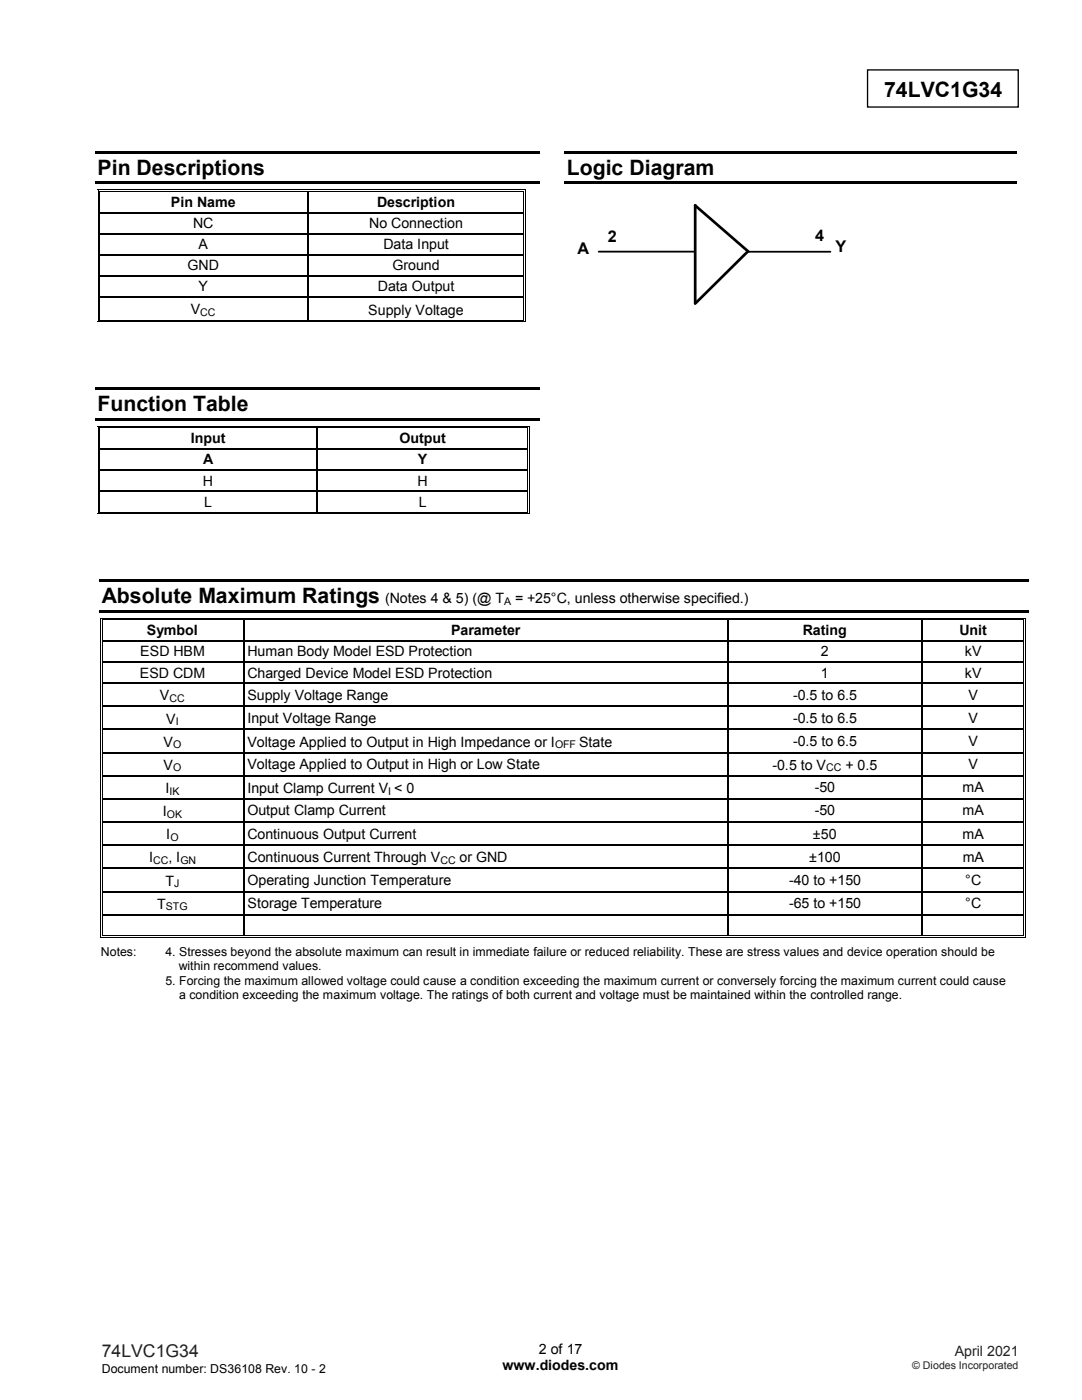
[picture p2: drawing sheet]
<svg xmlns="http://www.w3.org/2000/svg" width="216mm" height="279mm" viewBox="0 0 216 279" stroke-linecap="round" stroke-linejoin="round" font-family="sans-serif">
<defs><g id="words">
<g font-size="4.2">
<text x="176.4" y="19.3">74LVC1G34</text>
<text x="19.5" y="34.9">Pin Descriptions</text>
<text x="113.1" y="34.9">Logic Diagram</text>
<text x="19.5" y="82.1">Function Table</text>
<text x="20.3" y="120.4">Absolute Maximum Ratings</text>
</g>
<text font-size="3.5" fill="#231f20" x="20.3" y="270.9">74LVC1G34</text>
<g font-size="3.2">
<text x="115.2" y="50.7">A</text>
<text x="121.3" y="48.3">2</text>
<text x="162.6" y="48.2">4</text>
<text x="166.7" y="50.2">Y</text>
</g>
<g font-size="2.8">
<text x="34.1" y="41.2">Pin Name</text>
<text x="75.2" y="41.2">Description</text>
<text x="38.5" y="45.5">NC</text>
<text x="73.7" y="45.5">No Connection</text>
<text x="37.4" y="53.9">GND</text>
<text x="39.6" y="49.7">A</text>
<text x="76.5" y="49.7">Data Input</text>
<text x="78.3" y="53.9">Ground</text>
<text x="39.6" y="58.2">Y</text>
<text x="75.4" y="58.2">Data Output</text>
<text x="38.1" y="62.7">V</text>
<text x="73.5" y="62.8">Supply Voltage</text>
<text x="38.1" y="88.4">Input</text>
<text x="79.7" y="88.4">Output</text>
<text x="40.5" y="92.6">A</text>
<text x="83.4" y="92.6">Y</text>
<text x="40.5" y="96.9">H</text>
<text x="40.7" y="101.1">L</text>
<text x="83.3" y="96.9">H</text>
<text x="83.6" y="101.1">L</text>
<text x="76.8" y="120.4">(Notes 4 &amp; 5) (@ T</text>
<text x="102.8" y="120.4">= +25°C, unless otherwise specified.)</text>
<text x="28" y="131">ESD HBM</text>
<text x="29.3" y="126.7">Symbol</text>
<text x="49.4" y="131">Human Body Model ESD Protection</text>
<text x="90" y="126.7">Parameter</text>
<text x="160.2" y="126.7">Rating</text>
<text x="163.8" y="131">2</text>
<text x="191.4" y="126.7">Unit</text>
<text x="192.5" y="131">kV</text>
<text x="27.9" y="135.2">ESD CDM</text>
<text x="49.4" y="135.2">Charged Device Model ESD Protection</text>
<text x="163.8" y="135.2">1</text>
<text x="192.5" y="135.2">kV</text>
<text x="31.9" y="139.8">V</text>
<text x="49.4" y="139.6">Supply Voltage Range</text>
<text x="158.2" y="139.6">-0.5 to 6.5</text>
<text x="193.3" y="139.6">V</text>
<text x="32.6" y="149">V</text>
<text x="33.2" y="144.4">V</text>
<text x="49.4" y="144.3">Input Voltage Range</text>
<text x="49.4" y="149">Voltage Applied to Output in High Impedance or I</text>
<text x="115.6" y="149">State</text>
<text x="158.2" y="144.3">-0.5 to 6.5</text>
<text x="158.2" y="148.9">-0.5 to 6.5</text>
<text x="193.3" y="144.3">V</text>
<text x="193.3" y="148.9">V</text>
<text x="32.6" y="153.6">V</text>
<text x="49.4" y="153.5">Voltage Applied to Output in High or Low State</text>
<text x="154.1" y="153.6">-0.5 to V</text>
<text x="168.7" y="153.6">+ 0.5</text>
<text x="193.3" y="153.5">V</text>
<text x="33" y="158.2">I</text>
<text x="49.4" y="158.2">Input Clamp Current V &lt; 0</text>
<text x="162.6" y="158.1">-50</text>
<text x="192.1" y="158.1">mA</text>
<text x="32.5" y="162.9">I</text>
<text x="33.2" y="167.5">I</text>
<text x="49.4" y="162.7">Output Clamp Current</text>
<text x="49.4" y="167.3">Continuous Output Current</text>
<text x="162.2" y="167.3">±50</text>
<text x="162.6" y="162.7">-50</text>
<text x="192.1" y="162.7">mA</text>
<text x="192.1" y="167.3">mA</text>
<text x="29.8" y="172.1">I</text>
<text x="33.6" y="172.1">, I</text>
<text x="49.4" y="172.1">Continuous Current Through V</text>
<text x="91.7" y="172.1">or GND</text>
<text x="161.5" y="172">±100</text>
<text x="192.1" y="172">mA</text>
<text x="33" y="176.7">T</text>
<text x="49.4" y="176.6">Operating Junction Temperature</text>
<text x="157.4" y="176.6">-40 to +150</text>
<text x="192.6" y="176.6">°C</text>
<text x="31.4" y="181.4">T</text>
<text x="49.4" y="181.2">Storage Temperature</text>
<text x="157.4" y="181.2">-65 to +150</text>
<text x="192.6" y="181.2">°C</text>
<text x="100.3" y="273.4">www.diodes.com</text>
<text x="107.5" y="270.2">2 of 17</text>
</g>
<text font-size="2.8" fill="#231f20" x="190.5" y="270.6">April 2021</text>
<g font-size="2.5">
<text x="20.2" y="190.8">Notes:</text>
<text x="33" y="190.8">4. Stresses beyond the absolute maximum can result in immediate failure or reduced reliability. These are stress values and device operation should be</text>
<text x="33" y="196.5">5. Forcing the maximum allowed voltage could cause a condition exceeding the maximum current or conversely forcing the maximum current could cause</text>
<text x="35.7" y="193.7">within recommend values.</text>
<text x="35.7" y="199.4">a condition exceeding the maximum voltage. The ratings of both current and voltage must be maintained within the controlled range.</text>
<text x="20.3" y="274">Document number: DS36108 Rev. 10 - 2</text>
</g>
<g font-size="2.1">
<text x="40" y="63">CC</text>
<text x="100.6" y="120.8">A</text>
<text x="33.8" y="140.1">CC</text>
<text x="34.5" y="149.4">O</text>
<text x="35.1" y="144.7">I</text>
<text x="110.7" y="149.4">OFF</text>
<text x="34.5" y="154">O</text>
<text x="164.8" y="154">CC</text>
<text x="33.8" y="158.6">IK</text>
<text x="77.5" y="158.6">I</text>
<text x="33.3" y="163.2">OK</text>
<text x="34" y="167.9">O</text>
<text x="30.6" y="172.5">CC</text>
<text x="36" y="172.5">GN</text>
<text x="87.9" y="172.5">CC</text>
<text x="34.8" y="177.1">J</text>
<text x="33.1" y="181.7">STG</text>
</g>
<text font-size="2.1" fill="#231f20" x="182" y="273.2">© Diodes Incorporated</text>
</g></defs>
<path d="M173.1 14h30.1v7.4h-30.1z" fill-rule="evenodd" fill="#fff" stroke="#000" stroke-width=".26"/>
<g fill="#000">
<path d="M19 30.1h88.6v.5h-88.6zM19 36.2h88.6v.5h-88.6zM19.5 37.8h.1v.6h-.1zM19.5 37.8h.5v.2h-.5zM19.8 38.1h.2v.3h-.2zM19.8 38.1h.2v.2h-.2zM61.3 38.3l.2 .1zM61.3 37.8h.5v.2h-.5zM61.3 38.1h.5v.2h-.5zM104.4 37.8h.5v.2h-.5zM104.4 38.1h.1v.3h-.1zM104.4 38.1h.1v.2h-.1z"/>
<path d="M104.7 37.8h.2v.6h-.2zM19.5 42.3h.1v.2h-.1zM19.5 46.5h.1v.2h-.1zM19.5 50.7h.1v.3h-.1zM19.5 54.9h.1v.3h-.1zM19.5 59.1h.1v.3h-.1zM19.8 42.3h.2v.2h-.2zM19.8 46.5h.2v.2h-.2zM19.8 50.7h.2v.3h-.2zM19.8 54.9h.2v.3h-.2zM19.8 59.1h.2v.3h-.2zM61.3 42.3h.2v.2h-.2z"/>
<path d="M61.3 46.5h.2v.2h-.2zM61.3 50.7h.2v.3h-.2zM61.3 54.9h.2v.3h-.2zM61.3 59.1h.2v.3h-.2zM104.4 42.3h.1v.2h-.1zM104.4 46.5h.1v.2h-.1zM104.4 50.7h.1v.3h-.1zM104.4 54.9h.1v.3h-.1zM104.4 59.1h.1v.3h-.1zM104.7 42.3h.2v.2h-.2zM104.7 46.5h.2v.2h-.2zM104.7 50.7h.2v.3h-.2z"/>
<path d="M104.7 54.9h.2v.3h-.2zM104.7 59.1h.2v.3h-.2zM19 77.3h88.6v.5h-88.6zM19.5 63.8h.1v.5h-.1zM19.5 64.1h.5v.2h-.5zM19.8 63.8h.2v.2h-.2zM61.3 63.8h.5v.2h-.5zM61.3 64.1h.5v.2h-.5zM104.4 64.1h.5v.2h-.5zM104.4 63.8h.1v.2h-.1zM104.7 63.8h.2v.5h-.2zM19 83.4h88.6v.5h-88.6z"/>
<path d="M19.5 85h.1v.5h-.1zM19.5 85h.5v.1h-.5zM19.5 89.5h.1v.2h-.1zM19.5 93.6h.1v.3h-.1zM19.5 97.9h.1v.2h-.1zM19.8 85.3h.2v.2h-.2zM19.8 89.5h.2v.2h-.2zM19.8 93.6h.2v.3h-.2zM19.8 97.9h.2v.2h-.2zM63.2 85.5h.2zM63.2 85h.5v.1h-.5zM63.2 85.3h.5v.2h-.5z"/>
<path d="M63.2 89.5h.2v.2h-.2zM63.2 93.6h.2v.3h-.2zM63.2 97.9h.2v.2h-.2zM105.2 85h.5v.1h-.5zM105.2 85.3h.2v.2h-.2zM105.2 89.5h.2v.2h-.2zM105.2 93.6h.2v.3h-.2zM105.2 97.9h.2v.2h-.2zM105.5 85h.2v.5h-.2zM105.5 89.5h.2v.2h-.2zM105.5 93.6h.2v.3h-.2zM105.5 97.9h.2v.2h-.2z"/>
<path d="M19.5 102.1h.1v.5h-.1zM19.5 102.4h.5v.2h-.5zM19.8 102.1h.2v.2h-.2zM63.2 102.1h.5v.2h-.5zM63.2 102.4h.5v.2h-.5zM105.2 102.4h.5v.2h-.5zM105.2 102.1h.2v.2h-.2zM105.5 102.1h.2v.5h-.2zM20.1 123.3h.1v.5h-.1zM20.1 123.3h.5v.1h-.5zM20.1 127.8h.1v.2h-.1zM20.1 132h.1v.2h-.1z"/>
<path d="M20.1 136.2h.1v.2h-.1zM20.4 123.6h.2v.2h-.2zM20.4 127.8h.2v.2h-.2zM20.4 132h.2v.2h-.2zM20.4 136.2h.2v.2h-.2zM48.5 123.8h.2zM48.5 123.3h.5v.1h-.5zM48.5 123.6h.5v.2h-.5zM48.5 127.8h.2v.2h-.2zM48.5 132h.2v.2h-.2zM48.5 136.2h.2v.2h-.2zM145.1 123.8h.3z"/>
<path d="M145.1 123.3h.5v.1h-.5zM145.1 123.6h.5v.2h-.5zM145.1 127.8h.3v.2h-.3zM145.1 132h.3v.2h-.3zM145.1 136.2h.3v.2h-.3zM183.9 123.8h.2zM183.9 123.3h.5v.1h-.5zM183.9 123.6h.5v.2h-.5zM183.9 127.8h.2v.2h-.2zM183.9 132h.2v.2h-.2zM183.9 136.2h.2v.2h-.2zM204.2 123.3h.5v.1h-.5z"/>
<path d="M204.2 123.6h.2v.2h-.2zM204.2 127.8h.2v.2h-.2zM204.2 132h.2v.2h-.2zM204.2 136.2h.2v.2h-.2zM204.6 123.3h.1v.5h-.1zM204.6 127.8h.1v.2h-.1zM204.6 132h.1v.2h-.1zM204.6 136.2h.1v.2h-.1zM20.1 140.8h.1v.3h-.1zM20.1 145.5h.1v.2h-.1zM20.1 150.1h.1v.2h-.1zM20.1 154.7h.1v.2h-.1z"/>
<path d="M20.1 159.3h.1v.3h-.1zM20.4 140.8h.2v.3h-.2zM20.4 145.5h.2v.2h-.2zM20.4 150.1h.2v.2h-.2zM20.4 154.7h.2v.2h-.2zM20.4 159.3h.2v.3h-.2zM48.5 140.8h.2v.3h-.2zM48.5 145.5h.2v.2h-.2zM48.5 150.1h.2v.2h-.2zM48.5 154.7h.2v.2h-.2zM48.5 159.3h.2v.3h-.2zM145.1 140.8h.3v.3h-.3z"/>
<path d="M145.1 145.5h.3v.2h-.3zM145.1 150.1h.3v.2h-.3zM145.1 154.7h.3v.2h-.3zM145.1 159.3h.3v.3h-.3zM183.9 140.8h.2v.3h-.2zM183.9 145.5h.2v.2h-.2zM183.9 150.1h.2v.2h-.2zM183.9 154.7h.2v.2h-.2zM183.9 159.3h.2v.3h-.2zM204.2 140.8h.2v.3h-.2zM204.2 145.5h.2v.2h-.2zM204.2 150.1h.2v.2h-.2z"/>
<path d="M204.2 154.7h.2v.2h-.2zM204.2 159.3h.2v.3h-.2zM204.6 140.8h.1v.3h-.1zM204.6 145.5h.1v.2h-.1zM204.6 150.1h.1v.2h-.1zM204.6 154.7h.1v.2h-.1zM204.6 159.3h.1v.3h-.1zM20.1 163.9h.1v.3h-.1zM20.1 168.5h.1v.3h-.1zM20.1 173.2h.1v.2h-.1zM20.1 177.8h.1v.3h-.1zM20.4 163.9h.2v.3h-.2z"/>
<path d="M20.4 168.5h.2v.3h-.2zM20.4 173.2h.2v.2h-.2zM20.4 177.8h.2v.3h-.2zM48.5 163.9h.2v.3h-.2zM48.5 168.5h.2v.3h-.2zM48.5 173.2h.2v.2h-.2zM48.5 177.8h.2v.3h-.2zM145.1 163.9h.3v.3h-.3zM145.1 168.5h.3v.3h-.3zM145.1 173.2h.3v.2h-.3zM145.1 177.8h.3v.3h-.3zM183.9 163.9h.2v.3h-.2z"/>
<path d="M183.9 168.5h.2v.3h-.2zM183.9 173.2h.2v.2h-.2zM183.9 177.8h.2v.3h-.2zM204.2 163.9h.2v.3h-.2zM204.2 168.5h.2v.3h-.2zM204.2 173.2h.2v.2h-.2zM204.2 177.8h.2v.3h-.2zM204.6 163.9h.1v.3h-.1zM204.6 168.5h.1v.3h-.1zM204.6 173.2h.1v.2h-.1zM204.6 177.8h.1v.3h-.1zM20.1 182.4h.1v.3h-.1z"/>
<path d="M20.1 186.6h.1v.6h-.1zM20.1 187h.5v.2h-.5zM20.4 182.4h.2v.3h-.2zM20.4 186.6h.2v.2h-.2zM48.5 182.4h.2v.3h-.2zM48.5 186.6h.5v.2h-.5zM48.5 187h.5v.2h-.5zM145.1 182.4h.3v.3h-.3zM145.1 186.6h.5v.2h-.5zM145.1 187h.5v.2h-.5zM183.9 182.4h.2v.3h-.2zM183.9 186.6h.5v.2h-.5z"/>
<path d="M183.9 187h.5v.2h-.5zM204.2 182.4h.2v.3h-.2zM204.2 187h.5v.2h-.5zM204.2 186.6h.2v.2h-.2zM204.6 182.4h.1v.3h-.1zM204.6 186.6h.1v.6h-.1z"/>
</g>
<g fill="none" stroke="#000" stroke-width=".2">
<path d="M19.6 38.4v3.9M19.9 38.4v3.9M20 37.9h41.3M20 38.2h41.3M61.8 37.9h42.6M61.8 38.2h42.6M104.4 38.4v3.9M104.8 38.4v3.9M19.6 42.5v4M19.6 46.7v4M19.6 51v3.9M19.6 55.2v3.9"/>
<path d="M19.6 59.4v4.4M19.9 42.5v4M19.9 46.7v4M19.9 51v3.9M19.9 55.2v3.9M19.9 59.4v4.4M104.4 42.5v4M104.4 46.7v4M104.4 51v3.9M104.4 55.2v3.9M104.4 59.4v4.4M104.8 42.5v4"/>
<path d="M104.8 46.7v4M104.8 51v3.9M104.8 55.2v3.9M104.8 59.4v4.4M20 64.2h41.3M20 63.9h41.3M61.8 64.2h42.6M61.8 63.9h42.6M19.6 85.5v4M19.6 89.7v3.9M19.6 93.9v4M19.6 98.1v4"/>
<path d="M19.9 85.5v4M19.9 89.7v3.9M19.9 93.9v4M19.9 98.1v4M20 85h43.2M20 85.4h43.2M63.7 85h41.5M63.7 85.4h41.5M105.3 85.5v4M105.3 89.7v3.9M105.3 93.9v4M105.3 98.1v4"/>
<path d="M105.6 85.5v4M105.6 89.7v3.9M105.6 93.9v4M105.6 98.1v4M20 102.5h43.2M20 102.2h43.2M63.7 102.5h41.5M63.7 102.2h41.5M20.2 123.8v4M20.2 128v4M20.2 132.2v4M20.2 136.4v4.4"/>
<path d="M20.5 123.8v4M20.5 128v4M20.5 132.2v4M20.5 136.4v4.4M20.6 123.4h27.9M20.6 123.7h27.9M49 123.4h96.1M49 123.7h96.1M145.6 123.4h38.3M145.6 123.7h38.3M184.4 123.4h19.8M184.4 123.7h19.8"/>
<path d="M204.3 123.8v4M204.3 128v4M204.3 132.2v4M204.3 136.4v4.4M204.6 123.8v4M204.6 128v4M204.6 132.2v4M204.6 136.4v4.4M20.2 141.1v4.4M20.2 145.7v4.4M20.2 150.3v4.4M20.2 154.9v4.4"/>
<path d="M20.2 159.6v4.3M20.5 141.1v4.4M20.5 145.7v4.4M20.5 150.3v4.4M20.5 154.9v4.4M20.5 159.6v4.3M204.3 141.1v4.4M204.3 145.7v4.4M204.3 150.3v4.4M204.3 154.9v4.4M204.3 159.6v4.3M204.6 141.1v4.4"/>
<path d="M204.6 145.7v4.4M204.6 150.3v4.4M204.6 154.9v4.4M204.6 159.6v4.3M20.2 164.2v4.3M20.2 168.8v4.4M20.2 173.4v4.4M20.2 178.1v4.3M20.5 164.2v4.3M20.5 168.8v4.4M20.5 173.4v4.4M20.5 178.1v4.3"/>
<path d="M204.3 164.2v4.3M204.3 168.8v4.4M204.3 173.4v4.4M204.3 178.1v4.3M204.6 164.2v4.3M204.6 168.8v4.4M204.6 173.4v4.4M204.6 178.1v4.3M20.2 182.7v3.9M20.5 182.7v3.9M20.6 187.1h27.9M20.6 186.7h27.9"/>
<path d="M49 187.1h96.1M49 186.7h96.1M145.6 187.1h38.3M145.6 186.7h38.3M184.4 187.1h19.8M184.4 186.7h19.8M204.3 182.7v3.9M204.6 182.7v3.9"/>
</g>
<g fill="none" stroke="#000" stroke-width=".25">
<path d="M61.4 38.4v3.9M20 42.4h41.3M20 46.6h41.3M20 50.8h41.3M20 55h41.3M20 59.3h41.3M61.4 42.5v4M61.4 46.7v4M61.4 51v3.9M61.4 55.2v3.9M61.4 59.4v4.4M61.5 42.4h42.9"/>
<path d="M61.5 46.6h42.9M61.5 50.8h42.9M61.5 55h42.9M61.5 59.3h42.9M20 89.6h43.2M20 93.8h43.2M20 98h43.2M63.3 85.5v4M63.3 89.7v3.9M63.3 93.9v4M63.3 98.1v4M63.4 89.6h41.8"/>
<path d="M63.4 93.8h41.8M63.4 98h41.8M20.6 127.9h27.9M20.6 132.1h27.9M20.6 136.3h27.9M48.6 123.8v4M48.6 128v4M48.6 132.2v4M48.6 136.4v4.4M48.7 127.9h96.4M48.7 132.1h96.4M48.7 136.3h96.4"/>
<path d="M145.2 123.8v4M145.2 128v4M145.2 132.2v4M145.2 136.4v4.4M145.4 127.9h38.5M145.4 132.1h38.5M145.4 136.3h38.5M184 123.8v4M184 128v4M184 132.2v4M184 136.4v4.4M184.1 127.9h20.1"/>
<path d="M184.1 132.1h20.1M184.1 136.3h20.1M20.6 140.9h27.9M20.6 145.6h27.9M20.6 150.2h27.9M20.6 154.8h27.9M20.6 159.4h27.9M48.6 141.1v4.4M48.6 145.7v4.4M48.6 150.3v4.4M48.6 154.9v4.4M48.6 159.6v4.3"/>
<path d="M48.7 140.9h96.4M48.7 145.6h96.4M48.7 150.2h96.4M48.7 154.8h96.4M48.7 159.4h96.4M145.2 141.1v4.4M145.2 145.7v4.4M145.2 150.3v4.4M145.2 154.9v4.4M145.2 159.6v4.3M145.4 140.9h38.5M145.4 145.6h38.5"/>
<path d="M145.4 150.2h38.5M145.4 154.8h38.5M145.4 159.4h38.5M184 141.1v4.4M184 145.7v4.4M184 150.3v4.4M184 154.9v4.4M184 159.6v4.3M184.1 140.9h20.1M184.1 145.6h20.1M184.1 150.2h20.1M184.1 154.8h20.1"/>
<path d="M184.1 159.4h20.1M20.6 164h27.9M20.6 168.7h27.9M20.6 173.3h27.9M20.6 177.9h27.9M48.6 164.2v4.3M48.6 168.8v4.4M48.6 173.4v4.4M48.6 178.1v4.3M48.7 164h96.4M48.7 168.7h96.4M48.7 173.3h96.4"/>
<path d="M48.7 177.9h96.4M145.2 164.2v4.3M145.2 168.8v4.4M145.2 173.4v4.4M145.2 178.1v4.3M145.4 164h38.5M145.4 168.7h38.5M145.4 173.3h38.5M145.4 177.9h38.5M184 164.2v4.3M184 168.8v4.4M184 173.4v4.4"/>
<path d="M184 178.1v4.3M184.1 164h20.1M184.1 168.7h20.1M184.1 173.3h20.1M184.1 177.9h20.1M20.6 182.5h27.9M48.6 182.7v3.9M48.7 182.5h96.4M145.2 182.7v3.9M145.4 182.5h38.5M184 182.7v3.9M184.1 182.5h20.1"/>
</g>
<g fill="#000">
<path d="M112.6 30.1h90.4v.5h-90.4z" fill-rule="evenodd"/>
<path d="M112.6 36.2h90.4v.5h-90.4z" fill-rule="evenodd"/>
<path d="M19.8 115.6h185.4v.5h-185.4z" fill-rule="evenodd"/>
<path d="M19.8 121.7h185.4v.5h-185.4z" fill-rule="evenodd"/>
</g>
<path d="M119.5 50.2h19.1M149.5 50.2h16.2" fill="none" stroke="#000" stroke-width=".36"/>
<path d="M138.7 41l10.6 9.2M138.7 41v19.6M149.2 50.2l-10.3 10.2" fill="none" stroke="#000" stroke-width=".54"/>
<use href="#words"/>
</svg>
